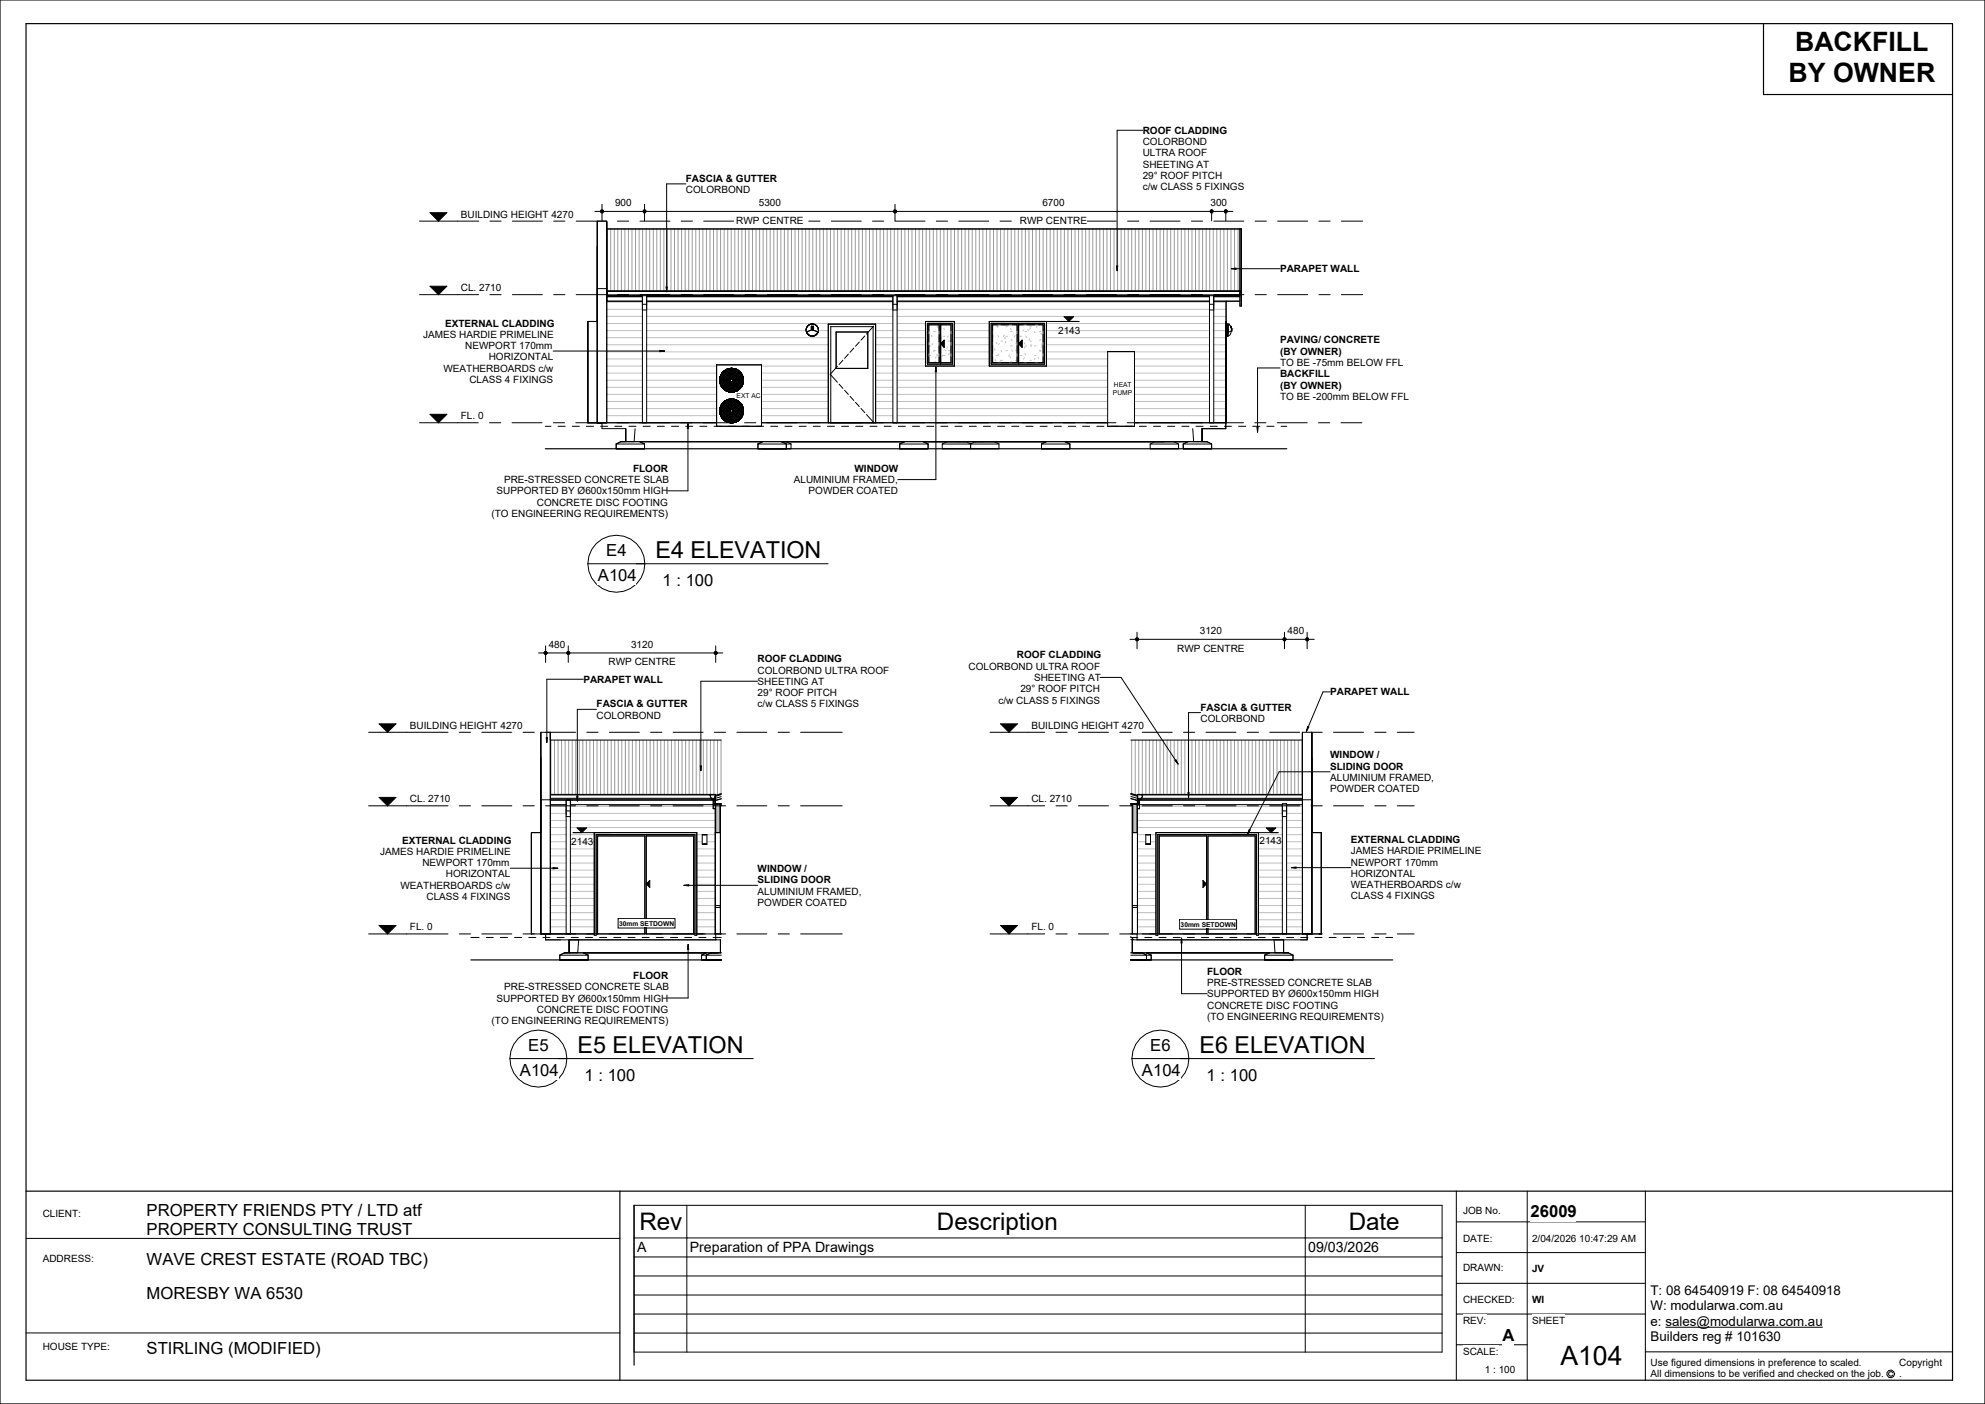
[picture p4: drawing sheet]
<svg xmlns="http://www.w3.org/2000/svg" width="420mm" height="297mm" viewBox="0 0 420 297" stroke-linecap="round" stroke-linejoin="round" font-family="sans-serif">
<defs><g id="words">
<g font-size="5.6">
<text x="379.8" y="10.9">BACKFILL</text>
<text x="378.4" y="17.3">BY OWNER</text>
<text x="330.2" y="288.8">A104</text>
</g>
<g font-size="5.1">
<text x="135.3" y="260.1">Rev</text>
<text x="198.2" y="260.1">Description</text>
<text x="285.4" y="260.1">Date</text>
</g>
<g font-size="4.9">
<text x="138.7" y="118.1">E4 ELEVATION</text>
<text x="122.2" y="222.8">E5 ELEVATION</text>
<text x="253.8" y="222.8">E6 ELEVATION</text>
</g>
<g font-size="3.5">
<text x="128.3" y="117.6">E4</text>
<text x="126.5" y="122.9">A104</text>
<text x="140.2" y="123.9">1 : 100</text>
<text x="110" y="227.6">A104</text>
<text x="111.8" y="222.3">E5</text>
<text x="241.6" y="227.6">A104</text>
<text x="243.4" y="222.3">E6</text>
<text x="123.7" y="228.6">1 : 100</text>
<text x="255.3" y="228.6">1 : 100</text>
<text x="31" y="257.3">PROPERTY FRIENDS PTY / LTD atf</text>
<text x="323.8" y="257.5">26009</text>
<text x="31" y="261.3">PROPERTY CONSULTING TRUST</text>
<text x="31" y="267.6">WAVE CREST ESTATE (ROAD TBC)</text>
<text x="31" y="274.8">MORESBY WA 6530</text>
<text x="31" y="286.5">STIRLING (MODIFIED)</text>
<text x="317.9" y="283.8">A</text>
</g>
<g font-size="3">
<text x="134.8" y="264.8">A</text>
<text x="146" y="264.8">Preparation of PPA Drawings</text>
<text x="276.8" y="264.8">09/03/2026</text>
</g>
<g font-size="2.8">
<text x="349.2" y="274">T: 08 64540919 F: 08 64540918</text>
<text x="349.2" y="277.2">W: modularwa.com.au</text>
<text x="349.2" y="280.5">e:</text>
<text x="352.4" y="280.5">sales@modularwa.com.au</text>
<text x="349.2" y="283.7">Builders reg # 101630</text>
</g>
<g font-size="2.1">
<text x="241.8" y="28.3">ROOF CLADDING</text>
<text x="241.8" y="30.7">COLORBOND</text>
<text x="241.8" y="33.1">ULTRA ROOF</text>
<text x="241.8" y="35.5">SHEETING AT</text>
<text x="145.1" y="38.5">FASCIA &amp; GUTTER</text>
<text x="145.1" y="40.9">COLORBOND</text>
<text x="241.8" y="37.8">29° ROOF PITCH</text>
<text x="241.8" y="40.2">c/w CLASS 5 FIXINGS</text>
<text x="97.5" y="46">BUILDING HEIGHT 4270</text>
<text x="130.1" y="43.6">900</text>
<text x="155.8" y="47.3">RWP CENTRE</text>
<text x="160.6" y="43.6">5300</text>
<text x="215.8" y="47.3">RWP CENTRE</text>
<text x="220.6" y="43.6">6700</text>
<text x="256.1" y="43.6">300</text>
<text x="270.8" y="57.6">PARAPET WALL</text>
<text x="97.5" y="61.6">CL. 2710</text>
<text x="89.5" y="71.4">JAMES HARDIE PRIMELINE</text>
<text x="94.2" y="69.1">EXTERNAL CLADDING</text>
<text x="223.9" y="70.6">2143</text>
<text x="98.5" y="73.8">NEWPORT 170mm</text>
<text x="103.4" y="76.2">HORIZONTAL</text>
<text x="270.8" y="72.5">PAVING/ CONCRETE</text>
<text x="270.8" y="75">(BY OWNER)</text>
<text x="270.8" y="77.4">TO BE -75mm BELOW FFL</text>
<text x="93.8" y="78.6">WEATHERBOARDS c/w</text>
<text x="99.3" y="81">CLASS 4 FIXINGS</text>
<text x="270.8" y="79.8">BACKFILL</text>
<text x="270.8" y="82.3">(BY OWNER)</text>
<text x="97.5" y="88.7">FL. 0</text>
<text x="270.8" y="84.7">TO BE -200mm BELOW FFL</text>
<text x="134" y="99.8">FLOOR</text>
<text x="180.8" y="99.8">WINDOW</text>
<text x="105.1" y="104.6">SUPPORTED BY Ø600x150mm HIGH</text>
<text x="106.6" y="102.2">PRE-STRESSED CONCRETE SLAB</text>
<text x="113.6" y="107">CONCRETE DISC FOOTING</text>
<text x="168" y="102.2">ALUMINIUM FRAMED,</text>
<text x="171.1" y="104.6">POWDER COATED</text>
<text x="104" y="109.4">(TO ENGINEERING REQUIREMENTS)</text>
<text x="116.1" y="137">480</text>
<text x="133.5" y="137">3120</text>
<text x="249.1" y="137.9">RWP CENTRE</text>
<text x="253.9" y="134.1">3120</text>
<text x="272.4" y="134.1">480</text>
<text x="128.8" y="140.7">RWP CENTRE</text>
<text x="160.3" y="140.1">ROOF CLADDING</text>
<text x="160.3" y="142.5">COLORBOND ULTRA ROOF</text>
<text x="204.9" y="141.7">COLORBOND ULTRA ROOF</text>
<text x="215.2" y="139.3">ROOF CLADDING</text>
<text x="123.4" y="144.4">PARAPET WALL</text>
<text x="126.2" y="149.6">FASCIA &amp; GUTTER</text>
<text x="160.3" y="144.9">SHEETING AT</text>
<text x="160.3" y="147.3">29° ROOF PITCH</text>
<text x="160.3" y="149.6">c/w CLASS 5 FIXINGS</text>
<text x="211.3" y="148.8">c/w CLASS 5 FIXINGS</text>
<text x="215.9" y="146.4">29° ROOF PITCH</text>
<text x="218.8" y="144.1">SHEETING AT</text>
<text x="281.4" y="147.1">PARAPET WALL</text>
<text x="86.7" y="154.1">BUILDING HEIGHT 4270</text>
<text x="126.2" y="152">COLORBOND</text>
<text x="218.2" y="154.1">BUILDING HEIGHT 4270</text>
<text x="254" y="150.3">FASCIA &amp; GUTTER</text>
<text x="254" y="152.7">COLORBOND</text>
<text x="281.4" y="160.4">WINDOW /</text>
<text x="281.4" y="162.9">SLIDING DOOR</text>
<text x="281.4" y="165.2">ALUMINIUM FRAMED,</text>
<text x="281.4" y="167.6">POWDER COATED</text>
<text x="86.7" y="169.7">CL. 2710</text>
<text x="218.2" y="169.7">CL. 2710</text>
<text x="85.1" y="178.5">EXTERNAL CLADDING</text>
<text x="120.9" y="178.7">2143</text>
<text x="266.5" y="178.5">2143</text>
<text x="285.8" y="178.3">EXTERNAL CLADDING</text>
<text x="80.4" y="180.8">JAMES HARDIE PRIMELINE</text>
<text x="89.4" y="183.2">NEWPORT 170mm</text>
<text x="94.3" y="185.6">HORIZONTAL</text>
<text x="160.3" y="184.4">WINDOW /</text>
<text x="285.8" y="180.7">JAMES HARDIE PRIMELINE</text>
<text x="285.8" y="183.1">NEWPORT 170mm</text>
<text x="285.8" y="185.5">HORIZONTAL</text>
<text x="84.7" y="188">WEATHERBOARDS c/w</text>
<text x="90.2" y="190.4">CLASS 4 FIXINGS</text>
<text x="160.3" y="186.9">SLIDING DOOR</text>
<text x="160.3" y="189.3">ALUMINIUM FRAMED,</text>
<text x="160.3" y="191.6">POWDER COATED</text>
<text x="285.8" y="187.9">WEATHERBOARDS c/w</text>
<text x="285.8" y="190.3">CLASS 4 FIXINGS</text>
<text x="86.7" y="196.8">FL. 0</text>
<text x="218.2" y="196.8">FL. 0</text>
<text x="106.7" y="209.5">PRE-STRESSED CONCRETE SLAB</text>
<text x="134" y="207.1">FLOOR</text>
<text x="255.4" y="206.2">FLOOR</text>
<text x="255.4" y="208.6">PRE-STRESSED CONCRETE SLAB</text>
<text x="105.1" y="211.9">SUPPORTED BY Ø600x150mm HIGH</text>
<text x="113.6" y="214.3">CONCRETE DISC FOOTING</text>
<text x="255.4" y="211">SUPPORTED BY Ø600x150mm HIGH</text>
<text x="255.4" y="213.3">CONCRETE DISC FOOTING</text>
<text x="255.4" y="215.7">(TO ENGINEERING REQUIREMENTS)</text>
<text x="104" y="216.6">(TO ENGINEERING REQUIREMENTS)</text>
<text x="9" y="257.4">CLIENT:</text>
<text x="309.6" y="256.8">JOB No.</text>
<text x="309.6" y="262.7">DATE:</text>
<text x="324.2" y="262.6">2/04/2026 10:47:29 AM</text>
<text x="9" y="267">ADDRESS:</text>
<text x="309.6" y="269">DRAWN:</text>
<text x="324.2" y="269.1">JV</text>
<text x="309.6" y="275.7">CHECKED:</text>
<text x="324.2" y="275.6">WI</text>
<text x="309.6" y="280.1">REV:</text>
<text x="324.2" y="280.1">SHEET</text>
<text x="9" y="285.6">HOUSE TYPE:</text>
<text x="309.6" y="286.6">SCALE:</text>
<text x="314.2" y="290.5">1 : 100</text>
<text x="349.2" y="288.9">Use figured dimensions in preference to scaled.</text>
<text x="349.2" y="291.3">All dimensions to be verified and checked on the job.</text>
<text x="401.9" y="288.9">Copyright</text>
<text x="401.9" y="291.3">.</text>
</g>
<g font-size="1.4">
<text x="235.5" y="83.5">PUMP</text>
<text x="235.7" y="81.9">HEAT</text>
<text x="155.9" y="84.1">EXT AC</text>
<text x="131" y="195.8">30mm SETDOWN</text>
<text x="249.8" y="196">30mm SETDOWN</text>
</g>
</g></defs>
<path d="M199 72.7l.8-.7v1.5z" fill="#000"/>
<g fill="#fff">
<path d="M199 68.7h2.2v8h-2.2v-4l.8 .8v-1.5l-.8 .7z"/>
<path d="M196.5 68.7h2.2v8h-2.2z"/>
</g>
<path d="M215.5 72.7l.8-.7v1.5z" fill="#000"/>
<g fill="#fff">
<path d="M215.5 68.7h5.2v8h-5.2v-4l.8 .8v-1.5l-.8 .7z"/>
<path d="M210 68.7h5.2v8h-5.2z"/>
</g>
<g fill="none" stroke="#9b9b9b" stroke-width=".21">
<path d="M128.5 48.4v13.1M129.2 48.4v13.1M130 48.4v13.1M130.7 48.4v13.1M131.5 48.4v13.1M132.2 48.4v13.1M133 48.4v13.1M133.7 48.4v13.1M134.5 48.4v13.1M135.2 48.4v13.1M136 48.4v13.1M136.7 48.4v13.1"/>
<path d="M137.5 48.4v13.1M138.2 48.4v13.1M139 48.4v13.1M139.7 48.4v13.1M140.5 48.4v13.1M141.2 48.4v13.1M142 48.4v13.1M142.7 48.4v13.1M143.5 48.4v13.1M144.2 48.4v13.1M145 48.4v13.1M145.7 48.4v13.1"/>
<path d="M146.5 48.4v13.1M147.2 48.4v13.1M148 48.4v13.1M148.7 48.4v13.1M149.5 48.4v13.1M150.2 48.4v13.1M151 48.4v13.1M151.7 48.4v13.1M152.5 48.4v13.1M153.2 48.4v13.1M154 48.4v13.1M154.7 48.4v13.1"/>
<path d="M155.5 48.4v13.1M156.2 48.4v13.1M157 48.4v13.1M157.7 48.4v13.1M158.5 48.4v13.1M159.2 48.4v13.1M160 48.4v13.1M160.7 48.4v13.1M161.5 48.4v13.1M162.2 48.4v13.1M163 48.4v13.1M163.7 48.4v13.1"/>
<path d="M164.5 48.4v13.1M165.2 48.4v13.1M166 48.4v13.1M166.7 48.4v13.1M167.5 48.4v13.1M168.2 48.4v13.1M169 48.4v13.1M169.7 48.4v13.1M170.5 48.4v13.1M171.2 48.4v13.1M172 48.4v13.1M172.7 48.4v13.1"/>
<path d="M173.5 48.4v13.1M174.2 48.4v13.1M175 48.4v13.1M175.7 48.4v13.1M176.5 48.4v13.1M177.2 48.4v13.1M178 48.4v13.1M178.7 48.4v13.1M179.5 48.4v13.1M180.2 48.4v13.1M181 48.4v13.1M181.7 48.4v13.1"/>
<path d="M182.5 48.4v13.1M183.2 48.4v13.1M184 48.4v13.1M184.7 48.4v13.1M185.5 48.4v13.1M186.2 48.4v13.1M187 48.4v13.1M187.7 48.4v13.1M188.5 48.4v13.1M189.2 48.4v13.1M190 48.4v13.1M190.7 48.4v13.1"/>
<path d="M191.5 48.4v13.1M192.2 48.4v13.1M193 48.4v13.1M193.7 48.4v13.1M194.5 48.4v13.1M195.2 48.4v13.1M196 48.4v13.1M196.7 48.4v13.1M197.5 48.4v13.1M198.2 48.4v13.1M199 48.4v13.1M199.7 48.4v13.1"/>
<path d="M200.5 48.4v13.1M201.2 48.4v13.1M202 48.4v13.1M202.7 48.4v13.1M203.5 48.4v13.1M204.2 48.4v13.1M205 48.4v13.1M205.7 48.4v13.1M206.5 48.4v13.1M207.2 48.4v13.1M208 48.4v13.1M208.7 48.4v13.1"/>
<path d="M209.5 48.4v13.1M210.2 48.4v13.1M211 48.4v13.1M211.7 48.4v13.1M212.5 48.4v13.1M213.2 48.4v13.1M214 48.4v13.1M214.7 48.4v13.1M215.5 48.4v13.1M216.2 48.4v13.1M217 48.4v13.1M217.7 48.4v13.1"/>
<path d="M218.5 48.4v13.1M219.2 48.4v13.1M220 48.4v13.1M220.7 48.4v13.1M221.5 48.4v13.1M222.2 48.4v13.1M223 48.4v13.1M223.7 48.4v13.1M224.5 48.4v13.1M225.2 48.4v13.1M226 48.4v13.1M226.7 48.4v13.1"/>
<path d="M227.5 48.4v13.1M228.2 48.4v13.1M229 48.4v13.1M229.7 48.4v13.1M230.5 48.4v13.1M231.2 48.4v13.1M232 48.4v13.1M232.7 48.4v13.1M233.5 48.4v13.1M234.2 48.4v13.1M235 48.4v13.1M235.7 48.4v13.1"/>
<path d="M236.5 48.4v13.1M237.2 48.4v13.1M238 48.4v13.1M238.7 48.4v13.1M239.5 48.4v13.1M240.2 48.4v13.1M241 48.4v13.1M241.7 48.4v13.1M242.5 48.4v13.1M243.2 48.4v13.1M244 48.4v13.1M244.7 48.4v13.1"/>
<path d="M245.5 48.4v13.1M246.2 48.4v13.1M247 48.4v13.1M247.7 48.4v13.1M248.5 48.4v13.1M249.2 48.4v13.1M250 48.4v13.1M250.7 48.4v13.1M251.5 48.4v13.1M252.2 48.4v13.1M253 48.4v13.1M253.7 48.4v13.1"/>
<path d="M254.5 48.4v13.1M255.2 48.4v13.1M256 48.4v13.1M256.7 48.4v13.1M257.5 48.4v13.1M258.2 48.4v13.1M259 48.4v13.1M259.7 48.4v13.1M260.5 48.4v13.1M261.2 48.4v13.1M262 48.4v13.1"/>
</g>
<g fill="none" stroke="#000" stroke-width=".21">
<path d="M128.4 48.4h134.3v16.4h-.3v-2.5M128.4 48.4h134.3M262.4 48.4v13.8M126.4 68h-2v21.4h27.2M126.4 61.1h2M128.4 61.7v.7M128.4 61.7v.6M128.4 63.7h7.5M128.4 62.8h7.5M128.4 62.6h134M128.4 61.7h134M128.4 61.5h134"/>
<path d="M135.9 64.4h.9M135.9 62.6v26.8M135.9 65.6h.9M136.8 62.6v26.8M136.8 63.7h52.1M136.8 62.8h52.1M152.4 79.7l-.1 .5zM152.5 79.7l-.1 .7M152.8 79.7l-.1 .4M153.1 79.2l-.2 .4M153.1 78.7l1.5 1.5-1.5-1.5M153.1 78.7h.1"/>
<path d="M153.1 78.8a2.27 2.27 0 0 0-.7 1.6M153.1 78.7a2.32 2.32 0 0 1 2.5-.5 2.36 2.36 0 0 0-3 1.4l.5-.9M153.4 78.9l-.3 .3M153.4 78.4l-.6 .5-.4 .8M153.5 78.3l.4-.2zM153.6 79.5l-.3 .6M153.7 79l-.5 .5-.2 .6M153.8 78.6l-.3 .2M153.9 78.1l.6-.1zM153.9 79.2l-.2 .2M154 78.8l-.3 .2M154 79.1a1.45 1.45 0 0 1 1.8 .3"/>
<path d="M154.2 79.8l-.3 .6M154.3 78.4l-.4 .1M154.4 79.6l-.2 .1M154.5 79.6h.6M154.6 79.3l-.8 .4-.2 .7M154.6 78.7l-.5 .1M154.6 79.9l-.4 .5M154.6 79.9l.6 .1 .2 .4M154.6 79.2a1.19 1.19 0 0 1 1.4 1.2M154.8 78a2.27 2.27 0 0 0-1.7 .7M154.8 78h.1M154.8 78a2.27 2.27 0 0 1 1.7 .7"/>
<path d="M154.8 78v2.1M154.9 78.3l-.5 .1M154.9 78.3l.5 .1M154.9 78.6h-.3M154.9 79.9a.59 .59 0 0 0-.7 .5M155 79.9l.4 .5M155.1 78h-.6M155.1 78.7l.4 .1M155.2 79.6l.1 .1M155.2 78l.5 .1M155.4 78.4l.4 .2M155.4 79.8l.3 .6"/>
<path d="M155.5 78.8l.4 .2M155.7 78.2l.4 .2M155.8 78.6l.4 .3M155.9 79l.2 .3M156 79.5l.1 .2M156 78.3l-.3-.2 .3 .2M156 78.3a2.48 2.48 0 0 0-3.7 2.1M156 78.3l.5 .3M156.1 78.3l.4 .3M156.1 79.8l.2 .3M156.2 79.3l.4 .8M156.2 78.9l.3 .3"/>
<path d="M156.5 78.7l-.3-.2 .5 .4 .3 .7-.5-.9M156.5 78.8a2.27 2.27 0 0 1 .7 1.6M156.5 78.7l-1.5 1.5 1.5-1.5M156.5 78.7h.1M156.5 78.6a2.41 2.41 0 0 1 .8 1.8M156.5 79.3l.2 .4M156.8 79.7l.1 .4M157.1 79.7l.1 .7M170.6 69.8v.4M170.6 69.8a1.3 1.3 0 0 1 1.3-1.3 1.3 1.3 0 0 1 1.3 1.3M170.6 70.1v.1M170.6 69.5v.3"/>
<path d="M170.6 70.2l.6 .7M170.6 70.2a1.29 1.29 0 0 0 1.3 .9 1.29 1.29 0 0 0 1.2-.9M170.7 70.2h-.1M170.7 70.2a1.19 1.19 0 0 0 1.2 .8 1.19 1.19 0 0 0 1.1-.8M170.8 69.2l-.2 .2M170.8 70.2h-.1M171 68.9l-.2 .1M171.2 68.7l-.1 .1 .1-.1M171.6 68.6h-.2M171.7 69.8l-.9 .4M171.7 69.8h.4M171.7 69.8l-1.1 .4"/>
<path d="M171.7 69.2h.4M171.7 69.7v.1M171.7 69v.1M171.7 69.3v.5M171.8 68.5h.2M171.8 68.6h.1M171.9 68.6h.1M172.1 69h-.4M172.1 69.1h-.4M172.1 69.2h-.4M172.1 69.2h.1M172.1 69.3h-.4"/>
<path d="M172.1 69.4h-.4M172.1 69.5h-.4M172.1 69.6h-.4M172.1 69.7h-.4M172.1 69.7v.1M172.1 69.8h-.4M172.1 69v.2M172.1 69.3v.5M172.1 69.8l1 .4M172.1 68.6h.2M172.5 68.7l.1 .1M172.7 68.9l.2 .1"/>
<path d="M173 69.2l.1 .2M173.1 70.2h.1M173.1 70.2a1.29 1.29 0 0 1-1.9 .8M173.1 69.5l.1 .3M173.1 70.1v.1M173.2 69.8l-.1 .4M175.3 68.6h.1M175.3 68.6v20.8M175.3 68.6h10M175.8 69.1h.1M175.8 69.1v20.3M175.8 69.1h8.9"/>
<path d="M176.9 70.2h6.7v7.7h-6.7zM177.2 77.5l-1.5 1.7 1.5 1.7M178.3 76.2l-.8 .9M179.5 74.9l-.8 .9M180.7 73.6l-.8 .9M181.8 72.4l-.8 .8M183 71.1l-.8 .9M184.7 69.1l.1 20.3M184.8 69.1h-.1M184.9 69l-1.6 1.7M185.3 68.6h.1M185.3 68.6v20.8"/>
<path d="M188.9 64.4h.9M188.9 65.6h.9M188.9 62.6v26.8M189.8 62.6v26.8M189.8 63.7h66.1M189.8 62.8h66.1M195.8 68h6.1v9.4h-6.1zM196.2 68.4h5.3v8.6h-5.3zM196.5 68.7h2.2v8h-2.2zM199 72.7l.8-.7v1.5zM199 68.7h2.2v8h-2.2M199 68.4v8.6"/>
<path d="M209.3 68h12.1v9.4h-12.1zM209.7 68.4h11.3v8.6h-11.3zM210 68.7h5.2v8h-5.2zM215.5 72.7l.8-.7v1.5zM215.5 68.7h5.2v8h-5.2M215.5 68.4v8.6M234.4 74.4h5.6M234.4 74.4v15.8M234.4 74.4h.1M240 74.4v15.8M255.9 64.4h.9M255.9 65.6h.9"/>
<path d="M255.9 62.6v26.8M256.8 62.6v26.8M256.8 63.7h5.6M256.8 62.8h5.6M259.4 63.7v25.7h-19.4M259.6 68.7v-.2v1.3M259.6 69.8v1.3v-.1M259.6 68.7h-.2v2.3h.2M259.6 69.8v.7M259.6 70.8v.2M259.6 68.7v.3M259.6 69.2v.6"/>
<path d="M259.6 68.5h.3M259.6 71.1h.3M259.6 70.6v.2M259.7 69.8v.4M259.7 68.6h.1M259.7 70v.2M259.7 70.2h.1M259.7 68.5v1.3zM259.7 69.8v1.3v-.9M259.9 69.8v.4M259.9 69.2v.6M259.9 69v.2"/>
<path d="M259.9 68.8v.1M259.9 68.7l.3 .1 .3 .8M259.9 68.5v.1M259.9 70.2v.9M259.9 68.5v.6M259.9 68.9h.1M259.9 69.5v.3M259.9 70.1v.1M259.9 70.4v.1M260 68.6h.1M260.1 68.6h.1M260.4 69h.1"/>
<path d="M260.5 69h.1M260.5 69.1h.1M260.5 69.1v.1M260.5 69.2v.1M260.5 69.2h.1M260.5 69.3h.1M260.6 69.4h.1M260.6 69.3h.1M260.6 69.5h.1M260.6 69.5v.1M260.6 69.6v.1M260.6 69.6h.1"/>
<path d="M260.6 69.7v.1M260.6 69.7h.1M260.6 69.8h.1M260.6 69.8v.1a1.12 1.12 0 0 1-.7 1.1M260.6 69.8l-.2 .3-.5 .1M262.4 61.7v.5M262.4 61.7v.7h-134M262.4 62.5h.3M115.4 90.2h1.2M118.1 90.2h1.5M121.1 90.2h1.5M124.1 90.2h1.5"/>
<path d="M126.4 89.4v-42.6h2v42.6M127.1 90.2h1.5M127.4 89.4v1.3h5v2.7h122v-2.7h5v-1.3M130.1 90.2h1.5M130.4 93.9h6M130.4 94.9h6M130.4 93.9v1M131.4 93.4h4l1 .5M131.4 93.4h.9M131.4 93.4l-1 .5M133.1 90.2h1.5M134.4 90.7l-.2 2.7"/>
<path d="M136.1 90.2h1.5M136.4 93.9v1M139.1 90.2h1.5M142.1 90.2h1.5M145.1 90.2h1.5M148.1 90.2h1.5M151.1 90.2h10.5M151.6 90.2v-13h9.5v13M152.3 80.4a2.41 2.41 0 0 0 .8 1.8M152.3 80.4a2.51 2.51 0 0 1 2.5-2.5 2.51 2.51 0 0 1 2.5 2.5M152.3 80.4a2.51 2.51 0 0 0 2.5 2.5 2.51 2.51 0 0 0 2.5-2.5M152.3 86.9a2.41 2.41 0 0 0 .8 1.8"/>
<path d="M152.3 86.9a2.51 2.51 0 0 1 2.5-2.5 2.51 2.51 0 0 1 2.5 2.5M152.3 86.9a2.51 2.51 0 0 0 2.5 2.5 2.51 2.51 0 0 0 2.5-2.5M152.3 80.4a2.49 2.49 0 0 1 2.5-2.5 2.49 2.49 0 0 1 2.5 2.5M152.3 80.4a2.49 2.49 0 0 0 2.5 2.5 2.49 2.49 0 0 0 2.5-2.5M152.3 86.9a2.49 2.49 0 0 1 2.5-2.5 2.49 2.49 0 0 1 2.5 2.5M152.3 86.9a2.49 2.49 0 0 0 2.5 2.5 2.49 2.49 0 0 0 2.5-2.5M152.3 80.2v.2M152.3 86.7v.2M152.4 80.4l.1 .8M152.4 80.4a2.41 2.41 0 0 1 2.4-2.4 2.41 2.41 0 0 1 2.4 2.4M152.4 80.4a2.41 2.41 0 0 0 2.4 2.4 2.41 2.41 0 0 0 2.4-2.4M152.4 86.9a2.41 2.41 0 0 1 2.4-2.4 2.41 2.41 0 0 1 2.4 2.4"/>
<path d="M152.4 86.9a2.41 2.41 0 0 0 2.4 2.4 2.41 2.41 0 0 0 2.4-2.4M152.4 86.9v.2M152.4 80.4h2.1M152.4 80.4h.1M152.4 86.9h.1M152.4 86.9h2.1M152.4 86.2l-.1 .5M152.4 80.4a2.39 2.39 0 0 1 2.4-2.4 2.39 2.39 0 0 1 2.4 2.4M152.4 80.4a2.39 2.39 0 0 0 2.4 2.4 2.39 2.39 0 0 0 2.4-2.4M152.4 86.9a2.39 2.39 0 0 1 2.4-2.4 2.39 2.39 0 0 1 2.4 2.4M152.4 86.9a2.39 2.39 0 0 0 2.4 2.4 2.39 2.39 0 0 0 2.4-2.4M152.4 80.4a2.27 2.27 0 0 0 .7 1.7"/>
<path d="M152.4 86.9a2.27 2.27 0 0 0 .7 1.7M152.4 87.2l.1 .5M152.5 86.2l-.1 .7M152.7 80.4a2.11 2.11 0 0 1 2.1-2.1 2.11 2.11 0 0 1 2.1 2.1M152.7 80.4a2.11 2.11 0 0 0 2.1 2.1 2.11 2.11 0 0 0 2.1-2.1M152.7 86.9a2.11 2.11 0 0 1 2.1-2.1 2.11 2.11 0 0 1 2.1 2.1M152.7 86.9a2.11 2.11 0 0 0 2.1 2.1 2.11 2.11 0 0 0 2.1-2.1M152.7 80.4v.2M152.7 86.9v.2M152.7 80.4a2.09 2.09 0 0 1 2.1-2.1 2.09 2.09 0 0 1 2.1 2.1M152.7 80.4a2.09 2.09 0 0 0 2.1 2.1 2.09 2.09 0 0 0 2.1-2.1M152.7 86.9a2.09 2.09 0 0 1 2.1-2.1 2.09 2.09 0 0 1 2.1 2.1"/>
<path d="M152.7 86.9a2.09 2.09 0 0 0 2.1 2.1 2.09 2.09 0 0 0 2.1-2.1M152.7 80.2v.2M152.7 86.7v.2M152.7 80.8l.1 .3M152.7 87.3l.1 .3M152.8 81.2l.2 .4M152.8 87.7l.2 .4M152.8 86.2l-.1 .4M153 80.4a1.81 1.81 0 0 1 1.8-1.8 1.81 1.81 0 0 1 1.8 1.8M153 80.4a1.81 1.81 0 0 0 1.8 1.8 1.81 1.81 0 0 0 1.8-1.8M153 86.9a1.81 1.81 0 0 1 1.8-1.8 1.81 1.81 0 0 1 1.8 1.8M153 86.9a1.81 1.81 0 0 0 1.8 1.8 1.81 1.81 0 0 0 1.8-1.8"/>
<path d="M153 80.4v.2M153 86.9v.2M153 80.4a1.79 1.79 0 0 1 1.8-1.8 1.79 1.79 0 0 1 1.8 1.8M153 80.4a1.79 1.79 0 0 0 1.8 1.8 1.79 1.79 0 0 0 1.8-1.8M153 86.9a1.79 1.79 0 0 1 1.8-1.8 1.79 1.79 0 0 1 1.8 1.8M153 86.9a1.79 1.79 0 0 0 1.8 1.8 1.79 1.79 0 0 0 1.8-1.8M153 80.2v.2M153 86.7v.2M153 80.7l.2 .5M153 87.2l.2 .5M153.1 81.6l.3 .4M153.1 88.1l.3 .4"/>
<path d="M153.1 85.7l-.2 .4M153.1 88.6l1.5-1.5-1.5 1.5 .3 .3M153.1 82.1l1.5-1.5-1.5 1.5M153.1 82.1h.1M153.1 88.6l.2 .2M153.1 82.1l-.5-.8 .3 .6 .5 .5M153.1 88.6l-.5-.8 .3 .6 .5 .5M153.1 82.2l.4 .4M153.1 88.7l.4 .4M153.1 85.2l1.5 1.5zM153.1 85.2h.1M153.1 82.1l.3 .3"/>
<path d="M153.1 85.2a2.32 2.32 0 0 1 2.5-.5 2.36 2.36 0 0 0-3 1.4l.5-.8a2.27 2.27 0 0 0-.7 1.6M153.1 82.3l.4 .3M153.1 88.8l.4 .3M153.1 82.1a2.27 2.27 0 0 0 1.7 .7M153.2 81.2l.2 .4M153.2 87.7l.2 .4M153.3 80.4a1.51 1.51 0 0 1 1.5-1.5 1.51 1.51 0 0 1 1.5 1.5M153.3 80.4a1.51 1.51 0 0 0 1.5 1.5 1.51 1.51 0 0 0 1.5-1.5M153.3 86.9a1.51 1.51 0 0 1 1.5-1.5 1.51 1.51 0 0 1 1.5 1.5M153.3 86.9a1.51 1.51 0 0 0 1.5 1.5 1.51 1.51 0 0 0 1.5-1.5M153.3 80.4v.2M153.3 86.9v.2"/>
<path d="M153.3 88.8l.1 .1M153.3 88.8l-.2-.2a2.27 2.27 0 0 0 1.7 .7M153.3 88.8l.5 .3 1 .2M153.3 80.4a1.49 1.49 0 0 1 1.5-1.5 1.49 1.49 0 0 1 1.5 1.5M153.3 80.4a1.49 1.49 0 0 0 1.5 1.5 1.49 1.49 0 0 0 1.5-1.5M153.3 86.9a1.49 1.49 0 0 1 1.5-1.5 1.49 1.49 0 0 1 1.5 1.5M153.3 86.9a1.49 1.49 0 0 0 1.5 1.5 1.49 1.49 0 0 0 1.5-1.5M153.3 80.2v.2M153.3 86.7v.2M153.3 80.7l.1 .4M153.3 87.2l.1 .4M153.4 85.4l-.3 .3"/>
<path d="M153.4 82l.4 .3M153.4 88.5l.4 .3M153.4 84.9l-.6 .5-.4 .8M153.4 81.6l.3 .2M153.4 88.1l.3 .2M153.5 82.4l.4 .3M153.5 88.9l.4 .3M153.5 84.8l.4-.2zM153.5 81.2l.1 .2M153.5 87.6l.1 .3M153.6 89.1l.3 .1M153.6 89.1l.2 .1"/>
<path d="M153.6 80.4a1.21 1.21 0 0 1 1.2-1.2 1.21 1.21 0 0 1 1.2 1.2M153.6 80.4a1.21 1.21 0 0 0 1.2 1.2 1.21 1.21 0 0 0 1.2-1.2M153.6 80.4a1.19 1.19 0 0 0 1.4 1.2M153.6 86.9a1.21 1.21 0 0 1 1.2-1.2 1.21 1.21 0 0 1 1.2 1.2M153.6 86.9a1.21 1.21 0 0 0 1.2 1.2 1.21 1.21 0 0 0 1.2-1.2M153.6 86.9a1.19 1.19 0 0 0 1.4 1.2M153.6 80.4a1.19 1.19 0 0 1 1.2-1.2 1.19 1.19 0 0 1 1.2 1.2M153.6 80.4a1.19 1.19 0 0 0 1.2 1.2 1.19 1.19 0 0 0 1.2-1.2M153.6 86.9a1.19 1.19 0 0 1 1.2-1.2 1.19 1.19 0 0 1 1.2 1.2M153.6 86.9a1.19 1.19 0 0 0 1.2 1.2 1.19 1.19 0 0 0 1.2-1.2M153.6 86l-.3 .6M153.7 85.5l-.5 .5-.2 .6"/>
<path d="M153.7 81.9l.8 .3M153.7 88.4l.8 .3M153.7 81.5l.9 .4 .7-.1M153.7 88l.9 .4 .7-.1M153.8 85.1l-.3 .2M153.8 82.3l.4 .1M153.8 88.8l.4 .1M153.9 82.7l-.3-.1 .2 .1M153.9 80.4a.91 .91 0 0 1 .9-.9 .91 .91 0 0 1 .9 .9M153.9 80.4a.91 .91 0 0 0 .9 .9 .91 .91 0 0 0 .9-.9M153.9 80.4l.3 .7M153.9 86.9a.91 .91 0 0 1 .9-.9 .91 .91 0 0 1 .9 .9"/>
<path d="M153.9 86.9a.91 .91 0 0 0 .9 .9 .91 .91 0 0 0 .9-.9M153.9 86.9l.3 .7M153.9 80.4a.89 .89 0 0 1 .9-.9 .89 .89 0 0 1 .9 .9M153.9 80.4a.89 .89 0 0 0 .9 .9 .89 .89 0 0 0 .9-.9M153.9 86.9a.89 .89 0 0 1 .9-.9 .89 .89 0 0 1 .9 .9M153.9 86.9a.89 .89 0 0 0 .9 .9 .89 .89 0 0 0 .9-.9M153.9 84.6l.6-.1zM153.9 82.8l.5 .1M153.9 89.3l.5 .1M153.9 85.7l-.2 .2M154 85.3l-.3 .2M154 85.6a1.45 1.45 0 0 1 1.8 .3"/>
<path d="M154.2 86.3l-.3 .6M154.2 80.4a.61 .61 0 0 1 .6-.6 .61 .61 0 0 1 .6 .6M154.2 80.4a.61 .61 0 0 0 .6 .6 .61 .61 0 0 0 .6-.6M154.2 80.4l.4 .6M154.2 86.9a.61 .61 0 0 1 .6-.6 .61 .61 0 0 1 .6 .6M154.2 86.9a.61 .61 0 0 0 .6 .6 .61 .61 0 0 0 .6-.6M154.2 86.9l.4 .6M154.2 80.4a.59 .59 0 0 1 .6-.6 .59 .59 0 0 1 .6 .6M154.2 80.4a.59 .59 0 0 0 .6 .6 .59 .59 0 0 0 .6-.6M154.2 80.4l.2 .5 .3 .1M154.2 86.9a.59 .59 0 0 1 .6-.6 .59 .59 0 0 1 .6 .6M154.2 86.9a.59 .59 0 0 0 .6 .6 .59 .59 0 0 0 .6-.6"/>
<path d="M154.2 86.9l.2 .5 .3 .1M154.2 82.4l.5 .1M154.2 88.9l.5 .1M154.2 81.1l.2 .1M154.2 87.6l.2 .1M154.3 84.9l-.4 .1M154.4 86.1l-.2 .1M154.5 80.4l.2-.3h.2l.2 .3M154.5 80.4l.2 .3h.2l.2-.3M154.5 80.4l.2 .3 .3-.1 .1-.2M154.5 80.4l.2-.3 .3 .1 .1 .2M154.5 86.9l.2-.3h.2l.2 .3"/>
<path d="M154.5 86.9l.2 .3h.2l.2-.3M154.5 86.9l.2 .3 .3-.1 .1-.2M154.5 86.9l.2-.3 .3 .1 .1 .2M154.5 86.9h-2.1M154.5 80.4l.2-.3 .4 .3M154.5 80.4l.4 .3 .2-.3M154.5 80.4l.2-.2 .4 .2M154.5 80.4l.2 .3 .4-.3M154.5 86.9l.2-.3 .4 .3M154.5 86.9l.4 .3 .2-.3M154.5 86.9l.2-.2 .4 .2M154.5 86.9l.2 .3 .4-.3"/>
<path d="M154.5 81.3h.6M154.5 87.8h.6M154.5 86.1h.6M154.5 82.9h.6zM154.5 89.4h.6zM154.6 85.8l-.8 .4-.2 .7M154.6 85.2l-.5 .1M154.6 86.4l-.4 .5M154.6 86.4l.6 .1 .2 .4M154.6 85.7a1.19 1.19 0 0 1 1.4 1.2M154.8 84.5a2.27 2.27 0 0 0-1.7 .7M154.8 80.7v2.1"/>
<path d="M154.8 87.2v2.1M154.8 80.7h.1M154.8 82.8h.1M154.8 80.1h.1M154.8 87.2h.1M154.8 89.3h.1M154.8 86.6h.1M154.8 84.5h.1M154.8 84.5a2.27 2.27 0 0 1 1.7 .7M154.8 84.5v2.1M154.9 84.8l-.5 .1M154.9 84.8l.9 .3"/>
<path d="M154.9 85.1h-.3M154.9 86.4a.59 .59 0 0 0-.7 .5M155 82.2h-.3M155 88.7h-.3M155 81h-.2M155 87.5h-.2M155 86.4l.4 .5M155.1 84.4h-.6h.6M155.1 80.4h2.1M155.1 86.9h2.1M155.1 85.2l.4 .1M155.2 86.1l.1 .1"/>
<path d="M155.2 84.5l.5 .1M155.2 82.5h-.5M155.2 89h-.5M155.3 81.1l-.1 .1M155.3 87.6l-.1 .1M155.4 80.4a.59 .59 0 0 1-.7 .6M155.4 86.9a.59 .59 0 0 1-.7 .6M155.4 80.4l-.4 .6M155.4 86.9l-.4 .6M155.4 86.3l.3 .6M155.5 82.1l-.5 .1M155.5 88.6l-.5 .1"/>
<path d="M155.5 85.3l.4 .2M155.6 81.7l-.3 .1M155.6 88.2l-.3 .1M155.7 82.8l-.6 .1M155.7 89.3l-.6 .1M155.7 84.7l.4 .2M155.7 80.4l-.3 .7M155.7 86.9l-.3 .7M155.7 82.3l-.4 .2M155.7 88.8l-.4 .2M155.8 85.1l.4 .3M155.8 81.5l-.1 .2"/>
<path d="M155.8 88l-.1 .2M155.9 81.9l-.4 .2M155.9 88.4l-.4 .2M155.9 85.5l.2 .3M156 86l.1 .2M156 80.4l-.2 .7-.8 .5M156 86.9l-.2 .7-.8 .5M156 84.8l-.3-.2 .3 .2M156 84.8a2.48 2.48 0 0 0-3.7 2.1M156 84.8l.5 .3M156.1 84.8l.4 .3M156.1 82.5l-.4 .2"/>
<path d="M156.1 89l-.4 .2M156.1 82l-.3 .3M156.1 88.5l-.3 .3M156.1 86.3l.2 .3M156.2 85.8l.2 .3M156.2 85.4l.3 .3M156.3 80.7l-.3 .7M156.3 87.2l-.3 .7M156.3 80.2v.2M156.3 86.7v.2M156.3 88.8l-.5 .3-1 .2M156.3 80.4v.2"/>
<path d="M156.3 86.9v.2M156.4 86.2l.2 .4M156.5 82.1a2.27 2.27 0 0 1-1.7 .7M156.5 88.6a2.27 2.27 0 0 1-1.7 .7M156.5 81.7l-.3 .3M156.5 88.2l-.3 .3M156.5 85.2l-.3-.2 .5 .4 .3 .7-.5-.9M156.5 85.3a2.27 2.27 0 0 1 .7 1.6M156.5 85.2l-1.5 1.5zM156.5 85.2h.1M156.5 82.1l.5-.8a2.36 2.36 0 0 1-3.1 1.4 2.32 2.32 0 0 0 2.6-.6M156.5 88.6l.5-.8a2.36 2.36 0 0 1-3.1 1.4"/>
<path d="M156.5 85.1a2.41 2.41 0 0 1 .8 1.8M156.5 88.6l-1.5-1.5 1.5 1.5a2.32 2.32 0 0 1-2.6 .6M156.5 88.6a2.34 2.34 0 0 1-2.6 .6M156.5 82.1h.1M156.5 82.1l-1.5-1.5 1.5 1.5M156.5 85.8l.2 .4M156.6 80.7l-.2 .6-.5 .5M156.6 87.2l-.2 .6-.5 .5M156.6 80.2v.2M156.6 86.7v.2M156.6 80.4v.2M156.6 86.9v.2"/>
<path d="M156.7 81.2l-.2 .4M156.7 87.7l-.2 .4M156.8 86.2l.1 .4M156.9 80.8l-.2 .4M156.9 87.3l-.2 .4M156.9 80.2v.2M156.9 86.7v.2M156.9 80.4v.2M156.9 86.9v.2M157.1 86.2l.1 .7M157.2 81.2l-.4 .8-.6 .5 .6-.5zM157.2 87.7l-.4 .8-.6 .5 .6-.5z"/>
<path d="M157.2 87.2l-.1 .5M157.2 80.4a2.27 2.27 0 0 1-.7 1.7M157.2 86.9a2.27 2.27 0 0 1-.7 1.7M157.2 81.1l.1-.4-.1 .5M157.2 87.6l.1-.4-.1 .5M157.2 80.4l-.1 .8M157.2 86.9v.2M157.3 80.4a2.48 2.48 0 0 1-3.8 2.2M157.3 86.9a2.48 2.48 0 0 1-3.8 2.2M157.3 80.4v.3M157.3 86.9v.3M160.4 93.9h6"/>
<path d="M160.4 93.9v1h6v-1M161.1 89.4h73.3M163.1 90.2h1.5M165.4 93.4h-4l-1 .5M165.4 93.4h1l1 .5M165.4 93.4l1 .5M166.1 90.2h1.5M166.4 93.9h1M167.4 93.9v1h-6M169.1 90.2h1.5M172.1 90.2h1.5M175.1 90.2h1.5"/>
<path d="M175.3 89.4h.1M175.8 89.4h.1M175.8 89.4h9M177.5 81.3l.8 .9M178.1 90.2h1.5M178.7 82.5l.8 .9M179.9 83.8l.8 .9M181 85.1l.8 .9M181.1 90.2h1.5M182.2 86.4l.8 .9M183.3 87.7l1.6 1.7M184.1 90.2h1.5"/>
<path d="M185.3 89.4h.1M187.1 90.2h1.5M190.1 90.2h1.5M190.4 93.9l1-.5h4l1 .5M190.4 93.9h6M190.4 94.9h6M190.4 93.9v1M193.1 90.2h1.5M196.1 90.2h1.5M196.4 93.9v1M199.1 90.2h1.5M199.4 93.9l1-.5h4l1 .5"/>
<path d="M199.4 93.9h6M199.4 93.9v1h6M202.1 90.2h1.5M205.1 90.2h1.5M205.4 93.9l1-.5h4l1 .5M205.4 93.9h6M205.4 93.9v1M208.1 90.2h1.5M211.1 90.2h1.5M211.4 93.9v1h-6M214.1 90.2h1.5M217.1 90.2h1.5"/>
<path d="M220.1 90.2h1.5M220.4 93.9l1-.5h4l1 .5M220.4 93.9h6M220.4 93.9v1h6v-1M223.1 90.2h1.5M226.1 90.2h1.5M229.1 90.2h1.5M232.1 90.2h1.5M234.4 90.2h5.6M234.4 90.2h.1M235.1 90.2h1.5M238.1 90.2h1.5"/>
<path d="M241.1 90.2h1.5M243.4 93.9l1-.5h4l1 .5M243.4 93.9h6M243.4 93.9v1h6v-1M244.1 90.2h1.5M247.1 90.2h1.5M250.1 90.2h1.5M250.4 94.9h6M250.4 93.9h6M250.4 93.9v1M252.4 90.7l.2 2.7M253.1 90.2h1.5"/>
<path d="M254.5 93.4h.9M255.4 93.4h-4l-1 .5M255.4 93.4l1 .5M256.1 90.2h1.5M256.4 93.9v1M259.1 90.2h1.5M262.1 90.2h1.5M265.1 90.2h1.5M268.1 90.2h1.5M271.1 90.2h1.2"/>
</g>
<g fill="none" stroke="#c0c0c0" stroke-width=".21">
<path d="M128.4 63.9h7.5M128.4 65.4h7.5M128.4 66.9h7.5M128.4 68.4h7.5M128.4 69.9h7.5M128.4 71.4h7.5M128.4 72.9h7.5M128.4 74.4h7.5M128.4 75.9h7.5M128.4 77.4h7.5M128.4 78.9h7.5M136.8 63.9h52.1"/>
<path d="M136.8 65.4h52.1M136.8 66.9h52.1M136.8 68.4h52.1M136.8 69.9h33.8M136.8 71.4h38.5M136.8 72.9h38.5M136.8 74.4h38.5M136.8 75.9h38.5M136.8 77.4h14.8M136.8 78.9h14.8M161.1 77.4h14.2M161.1 78.9h14.2"/>
<path d="M173.2 69.9h2.1M185.3 72.9h3.6M185.3 74.4h3.6M185.3 75.9h3.6M185.3 77.4h3.6M185.3 78.9h3.6M185.3 71.4h3.6M185.3 69.9h3.6M189.8 63.9h66.1M189.8 65.4h66.1M189.8 66.9h66.1M189.8 68.4h6"/>
<path d="M189.8 69.9h6M189.8 71.4h6M189.8 72.9h6M189.8 74.4h6M189.8 75.9h6M189.8 77.4h6M189.8 78.9h44.6M196.6 75.2h.3M196.6 73.2h.3M196.6 69.9l-.1 .2M197 71l.2 .2M197.3 72.7l-.1 .3"/>
<path d="M197.6 74.2h.3M197.6 70.1h.3M197.7 74.1l-.1 .3M197.8 76.4l.2 .3M198.1 75.5l-.2 .3M198.2 75l.2 .3M198.3 69.1l.2 .2M198.4 71.3l.2 .3M198.5 68.7l-.2 .2M198.6 73.6l.1 .3M198.6 72.2h.1M198.6 69.1h.1"/>
<path d="M198.7 70.3h.1M199.2 71.4l-.1 .3M199.5 75.1l-.2 .3M199.6 71.1h.3M199.6 75.2h.3M199.7 69.4l.1 .3M199.9 74l.2 .3M200.5 73.3l-.2 .3M200.6 72.2h.4M200.6 74.2h.4M200.6 71.1l-.1 .3M200.9 74.7l-.2 .3"/>
<path d="M201.2 72.1h.1M201.9 68.4h7.4M201.9 69.9h7.4M201.9 71.4h7.4M201.9 72.9h7.4M201.9 74.4h7.4M201.9 75.9h7.4M201.9 77.4h7.4M210 71.1h.1M210 74.2h.1M210.1 73l-.1 .1M210.3 76.7h.1"/>
<path d="M210.4 73.8l.2 .3M210.5 76.1l.2 .2M210.8 75.2h.3M210.8 69.1h.3M210.8 72.4l.1 .3M211 68.7l.2 .3M211.1 71l.2 .3M211.2 69l-.1 .3M211.3 74.9l-.1 .3M211.5 72.6l-.2 .3M211.7 76.3l-.2 .3M211.8 72.2h.3"/>
<path d="M211.8 76.2h.3M211.8 74.2l.2 .3M212.5 70.9l-.2 .3M212.5 71.4l.2 .3M212.6 68.7l-.2 .2M212.8 71.1h.3M212.8 74.2h.3M212.8 69.1h.3M212.8 72.3l-.1 .2M213.6 75l-.2 .3M213.7 75.4l.2 .3M213.8 69.5l.2 .3"/>
<path d="M213.8 70.1h.4M213.8 73.2h.4M213.9 71.8l.2 .2M214 76.4l-.2 .3M214.1 74l.1 .3M214.7 71l-.1 .3M214.8 74.2h.4M214.8 76.2h.4M215.1 72.4l-.2 .3M215.2 69.9h.1M215.5 74.5l.1 .2M215.9 71.1h.3"/>
<path d="M215.9 75.2h.3M216.6 69.7l-.1 .3M216.7 72.5l.2 .3M216.7 75.7l-.1 .3M216.8 74.8l.2 .3M216.9 70.1h.3M216.9 73.2h.3M216.9 73.4l-.2 .3M217.1 71.1l.1 .3M217.4 69.7l.2 .3M217.9 72.2h.3M217.9 69.1h.3"/>
<path d="M217.9 76.2h.3M217.9 71.6l-.2 .3M218 69.4l-.1 .3M218.1 72.9l.2 .3M218.3 73l-.2 .3M218.8 70.1l.2 .3M218.9 75.2h.3M218.9 73.2h.3M219 75.8l-.2 .3M219.4 69l-.2 .3M219.6 75.5l.2 .3M219.9 74.2h.4"/>
<path d="M219.9 70.1h.4M220 74.1l.1 .3M220.2 71.8l-.2 .3M220.2 70.5l.2 .3M220.4 72.7l.1 .3M220.5 73.2l-.1 .3M221.4 68.4h34.5M221.4 69.9h34.5M221.4 71.4h34.5M221.4 72.9h34.5M221.4 74.4h13M221.4 75.9h13"/>
<path d="M221.4 77.4h13M240 74.4h15.9M240 75.9h15.9M240 77.4h15.9M240 78.9h15.9M256.8 63.9h2.6M256.8 65.4h2.6M256.8 66.9h2.6M256.8 68.4h2.6M256.8 69.9h2.6M256.8 71.4h2.6M256.8 72.9h2.6"/>
<path d="M256.8 74.4h2.6M256.8 75.9h2.6M256.8 77.4h2.6M256.8 78.9h2.6M128.4 80.4h7.5M128.4 81.9h7.5M128.4 83.4h7.5M128.4 84.9h7.5M128.4 86.4h7.5M128.4 87.9h7.5M136.8 80.4h14.8M136.8 81.9h14.8"/>
<path d="M136.8 83.4h14.8M136.8 84.9h14.8M136.8 86.4h14.8M136.8 87.9h14.8M161.1 80.4h14.2M161.1 81.9h14.2M161.1 83.4h14.2M161.1 84.9h14.2M161.1 86.4h14.2M161.1 87.9h14.2M185.3 80.4h3.6M185.3 81.9h3.6"/>
<path d="M185.3 83.4h3.6M185.3 84.9h3.6M185.3 86.4h3.6M185.3 87.9h3.6M189.8 80.4h44.6M189.8 81.9h44.6M189.8 83.4h44.6M189.8 84.9h44.6M189.8 86.4h44.6M189.8 87.9h44.6M240 80.4h15.9M240 81.9h15.9"/>
<path d="M240 83.4h15.9M240 84.9h15.9M240 86.4h15.9M240 87.9h15.9M256.8 80.4h2.6M256.8 81.9h2.6M256.8 83.4h2.6M256.8 84.9h2.6M256.8 86.4h2.6M256.8 87.9h2.6"/>
</g>
<path d="M115.4 94.9h156.9" fill="none" stroke="#000" stroke-width=".25"/>
<g fill="#fff">
<path d="M151.4 197.6h1.2v.7h-1.2z"/>
<path d="M151.3 168.9l1.3-.4v.4l-1.3 .4z"/>
<path d="M116.4 156.6h36.2v11.3l-1.2 .3v-.2h-35z"/>
</g>
<path d="M151.4 170.1h.9v6h-.9z" fill="#c0c0c0"/>
<g fill="#fff">
<path d="M151.3 170.1l.1 6z"/>
<path d="M116.4 170.2v27.4h3.4v-27.4zM120.7 170.2v27.4h5v-21.5h21.7v21.5h3.9v-26.5h-.4v-.9zM148.6 176.6h1v2h-1z"/>
</g>
<path d="M136.7 187l.8-.8v1.5z" fill="#000"/>
<g fill="none" stroke="#000" stroke-width=".21">
<path d="M114.4 155.1v42.5M116.4 156.6h36.2M114.4 176.1h-2v21.5h13.3M114.4 169.2h2M116.4 168h35v.2M116.4 170.2h3.4M116.4 168.9h34.9M116.4 168.2h35M119.8 169.3v28.3M119.8 171.5h.9M119.8 172.7h.9M120.7 169.3v28.3"/>
<path d="M120.7 170.2h30.2M125.7 176.1h21.7v21.8h-.4v-21.4h-20.9v21.4h-.4zM136.7 176.8h10v20.8M136.7 176.5v21.1M148.6 176.6h.5M148.6 178.6h.5M148.6 176.6v2M149.1 176.6h.5v2h-.5M149.1 176.6h.5M149.1 178.6h.5M150.3 168.1l.3 .8M150.3 168.2h.1"/>
<path d="M150.3 168.2l.1-.1h-.2l.1 .5 .3 .3M150.6 168.9h.1M150.6 168.9v.2h.7M150.9 169.3v1.8h.4M151.1 170.2h.3l-.1-.2h.1v6.1M151.3 170l1.3 .1M151.3 170.1h.1M151.3 168.5h.1M151.3 168.4v.7h-34.9M151.3 176.1h1.1M151.3 169.3h-.2v1h.3M151.4 168.2v.1"/>
<path d="M151.4 169.3v.8M152.3 170.1v6M152.4 170.1v27.5M152.6 170.4h-.2l.2 .1M152.6 168.9l-1.3 .4h-34.9M152.6 167.9l-1.3 .4v29.3M152.6 168.1l-1.3 .4M152.6 168.5l-1.3 .4M152.6 169l-1.2 .4M152.6 167.9l-1.2 .3M99.6 198.3h1.8M102.9 198.3h1.5"/>
<path d="M105.9 198.3h1.5M108.9 198.3h1.5M111.9 198.3h1.5M114.4 197.6v-42.7h2v42.7M114.9 198.3h1.5M115.4 197.6v1.2h37v2.8h.2h-2.2l-1 .5M117.9 198.3h1.5M120.4 198.8v2.8h31.4M120.9 198.3h1.5M122.4 198.8l-.2 2.8M123.9 198.3h1.5M126.1 197.6h20.9"/>
<path d="M126.4 197.6v-20.8h10v20.8M126.9 198.3h1.5M129.9 198.3h1.5M132.9 198.3h1.5M135.9 198.3h1.5M136.7 187l.8-.8v1.5zM138.9 198.3h1.5M141.9 198.3h1.5M144.9 198.3h1.5M147.4 197.6h5.2M147.9 198.3h1.5M150.9 198.3h1.7"/>
<path d="M151.4 191.6h1v.4h-1zM151.4 197.6v1.2M151.5 198.8h.1M118.4 202.1h6M118.4 203.1h6M118.4 202.1v1M119.4 201.6h4l1 .5M119.4 201.6h.9M119.4 201.6l-1 .5M124.4 202.1v1M148.4 202.1v1h4.2h-3.2v-1M148.4 202.1h1"/>
<path d="M149.4 202.1h3.2M150.5 201.6h1.7M152.1 201.6h-2.7l-1 .5"/>
</g>
<g fill="none" stroke="#9b9b9b" stroke-width=".21">
<path d="M116.6 156.6v11.4M117.3 156.6v11.4M118.1 156.6v11.4M118.8 156.6v11.4M119.6 156.6v11.4M120.3 156.6v11.4M121.1 156.6v11.4M121.8 156.6v11.4M122.6 156.6v11.4M123.3 156.6v11.4M124.1 156.6v11.4M124.8 156.6v11.4"/>
<path d="M125.6 156.6v11.4M126.3 156.6v11.4M127.1 156.6v11.4M127.8 156.6v11.4M128.6 156.6v11.4M129.3 156.6v11.4M130.1 156.6v11.4M130.8 156.6v11.4M131.6 156.6v11.4M132.3 156.6v11.4M133.1 156.6v11.4M133.8 156.6v11.4"/>
<path d="M134.6 156.6v11.4M135.3 156.6v11.4M136.1 156.6v11.4M136.8 156.6v11.4M137.6 156.6v11.4M138.3 156.6v11.4M139.1 156.6v11.4M139.8 156.6v11.4M140.6 156.6v11.4M141.3 156.6v11.4M142.1 156.6v11.4M142.8 156.6v11.4"/>
<path d="M143.6 156.6v11.4M144.3 156.6v11.4M145.1 156.6v11.4M145.8 156.6v11.4M146.6 156.6v11.4M147.3 156.6v11.4M148.1 156.6v11.4M148.8 156.6v11.4M149.6 156.6v11.4M150.3 156.6v11.4M151.1 156.6v11.4M151.8 156.6v11.5"/>
<path d="M152.6 156.6v11.3"/>
</g>
<g fill="none" stroke="#c0c0c0" stroke-width=".21">
<path d="M116.4 170.6h3.4M116.4 172.1h3.4M116.4 173.6h3.4M116.4 175.1h3.4M116.4 176.6h3.4M116.4 178.1h3.4M116.4 179.6h3.4M120.7 170.6h30.2M120.7 172.1h30.6M120.7 173.6h30.6M120.7 175.1h30.6M120.7 176.6h5"/>
<path d="M120.7 178.1h5M120.7 179.6h5M147.4 176.6h3.9M147.4 178.1h1.2M147.4 179.6h3.9M149.6 178.1h1.7M115.4 197.6h1M116.4 181.1h3.4M116.4 182.6h3.4M116.4 184.1h3.4M116.4 185.6h3.4M116.4 187.1h3.4"/>
<path d="M116.4 188.6h3.4M116.4 190.1h3.4M116.4 191.6h3.4M116.4 193.1h3.4M116.4 194.6h3.4M116.4 196.1h3.4M120.7 181.1h5M120.7 182.6h5M120.7 184.1h5M120.7 185.6h5M120.7 187.1h5M120.7 188.6h5"/>
<path d="M120.7 190.1h5M120.7 191.6h5M120.7 193.1h5M120.7 194.6h5M120.7 196.1h5M147.4 181.1h3.9M147.4 182.6h3.9M147.4 184.1h3.9M147.4 185.6h3.9M147.4 187.1h3.9M147.4 188.6h3.9M147.4 190.1h3.9"/>
<path d="M147.4 191.6h3.9M147.4 193.1h3.9M147.4 194.6h3.9M147.4 196.1h3.9"/>
</g>
<path d="M99.6 203.1h53" fill="none" stroke="#000" stroke-width=".25"/>
<g fill="#fff">
<path d="M239.3 197.6h1.3v.7h-1.3z"/>
<path d="M239.3 168.5l1.4 .4v.4l-1.4-.4z"/>
<path d="M241.1 170.2v.9h-.4v26.5h3.9v-21.5h21.7v21.5h5v-27.4zM272.2 170.2v27.4h3.4v-27.4zM242.5 176.6h.9v2h-1z"/>
</g>
<path d="M254.5 186.2l.8 .8-.8 .7z" fill="#000"/>
<path d="M239.7 170.1h.9v6h-.9z" fill="#c0c0c0"/>
<g fill="#fff">
<path d="M240.6 170.1l.1 6z"/>
<path d="M239.3 156.6h36.3v11.4h-34.9v.2l-1.4-.3z"/>
</g>
<g fill="none" stroke="#000" stroke-width=".21">
<path d="M88.8 89.4h8M91 87.6h3.6l-1.8 1.8zM239.3 156.6h36.3M277.6 155.1v42.5M239.3 170.4h.3l-.3 .1M239.3 168.9l1.4 .4h34.9M239.3 167.9l1.4 .4M239.3 168.1l1.4 .4M239.3 168.5l1.4 .4M239.3 169l1.4 .3M239.3 167.9l1.4 .3M239.6 170.1v27.5"/>
<path d="M239.6 176.1h1.1M239.7 170.1v6M240.6 170.1h.1M240.7 168.2v.3M240.7 168.2v.1M240.7 169.3h.4v1.8h-.4M240.7 168.3v29.3M240.7 168.5h.1M240.7 168.2h34.9M240.7 168.4v.7h34.9M240.7 168.9h.8M240.7 170l-1.4 .1"/>
<path d="M240.9 170.2h-.3l.2-.2h-.2v6.1M240.9 169.3v1h-.3M241.1 170.2h30.2M241.4 168.9v.2h-.7M241.4 168.9h.1M241.5 168.9h34.1M241.7 168.1v.1M241.7 168.2l-.1-.1h.2l-.1 .5-.3 .3M241.7 168.2h.1M241.7 168.1l-.3 .8M242.4 176.6h.5M242.4 178.6h.5"/>
<path d="M242.4 176.6v2M242.5 176.6h.4M242.5 178.6h.4M242.9 176.6h.5M242.9 178.6h.5M243.4 176.6v2M244.6 176.1h21.7v21.8h-.4v-21.4h-20.9v21.4h-.4zM255.3 176.8h-10v20.8M255.3 176.5v21.1M271.3 171.5h.9M271.3 172.7h.9M272.2 170.2h3.4"/>
<path d="M275.6 168h-34.9v.2M275.6 169.2h2M277.6 176.1h2v21.5h-13.3M239.3 197.6h5.3M239.3 198.3h1.4M239.3 198.2l.5 .6h-.5M239.3 198.2h.1M239.6 191.6h1v.4h-1zM240.6 197.6v1.2M242.2 198.3h1.5M245 197.6h20.9M245.2 198.3h1.5"/>
<path d="M248.2 198.3h1.5M251.2 198.3h1.5M254.2 198.3h1.5M254.5 186.2l.8 .8-.8 .7zM255.6 197.6v-20.8h10v20.8M257.2 198.3h1.5M260.2 198.3h1.5M263.2 198.3h1.5M266.2 198.3h1.5M269.2 198.3h1.5M269.6 198.8l.2 2.8M271.3 197.6v-27.5h.9v27.5"/>
<path d="M271.6 198.8v2.8h-31.8M272.2 198.3h1.5M275.2 198.3h1.5M275.6 197.6v-42.7h2v42.7M276.6 197.6v1.2h-37v2.8h-.3h2.3M278.2 198.3h1.5M281.2 198.3h1.5M284.2 198.3h1.5M287.2 198.3h1.5M290.2 198.3h1.5M293.2 198.3h1.5M239.3 203.1h3.3"/>
<path d="M239.3 202.1h3.3M239.8 201.6h2.8l1 .5M239.8 201.6h1.8M241.6 201.6l1 .5M242.6 202.1h1M242.6 202.1v1M243.6 202.1v1h-4.3M267.6 203.1h6M267.6 202.1h6M267.6 202.1v1M271.7 201.6h.9M272.6 201.6h-4l-1 .5"/>
<path d="M272.6 201.6l1 .5M273.6 202.1v1"/>
</g>
<path d="M240.5 168.8l-.4 .3" fill="none" stroke="#fff" stroke-width=".21"/>
<g fill="none" stroke="#c0c0c0" stroke-width=".21">
<path d="M240.7 172.1h30.6M240.7 173.6h30.6M240.7 175.1h30.6M240.7 176.6h3.9M240.7 178.1h1.7M240.7 179.6h3.9M241.1 170.6h30.2M243.4 178.1h1.2M266.3 176.6h5M266.3 178.1h5M266.3 179.6h5M272.2 170.6h3.4"/>
<path d="M272.2 172.1h3.4M272.2 173.6h3.4M272.2 175.1h3.4M272.2 176.6h3.4M272.2 178.1h3.4M272.2 179.6h3.4M240.7 181.1h3.9M240.7 182.6h3.9M240.7 184.1h3.9M240.7 185.6h3.9M240.7 187.1h3.9M240.7 188.6h3.9"/>
<path d="M240.7 190.1h3.9M240.7 191.6h3.9M240.7 193.1h3.9M240.7 194.6h3.9M240.7 196.1h3.9M266.3 181.1h5M266.3 182.6h5M266.3 184.1h5M266.3 185.6h5M266.3 187.1h5M266.3 188.6h5M266.3 190.1h5"/>
<path d="M266.3 191.6h5M266.3 193.1h5M266.3 194.6h5M266.3 196.1h5M272.2 181.1h3.4M272.2 182.6h3.4M272.2 184.1h3.4M272.2 185.6h3.4M272.2 187.1h3.4M272.2 188.6h3.4M272.2 190.1h3.4M272.2 191.6h3.4"/>
<path d="M272.2 193.1h3.4M272.2 194.6h3.4M272.2 196.1h3.4"/>
</g>
<g fill="none" stroke="#9b9b9b" stroke-width=".21">
<path d="M239.5 156.6v11.3M240.2 156.6v11.5M241 156.6v11.4M241.7 156.6v11.4M242.5 156.6v11.4M243.2 156.6v11.4M244 156.6v11.4M244.7 156.6v11.4M245.4 156.6v11.4M246.2 156.6v11.4M246.9 156.6v11.4M247.7 156.6v11.4"/>
<path d="M248.4 156.6v11.4M249.2 156.6v11.4M249.9 156.6v11.4M250.7 156.6v11.4M251.4 156.6v11.4M252.2 156.6v11.4M252.9 156.6v11.4M253.7 156.6v11.4M254.4 156.6v11.4M255.2 156.6v11.4M255.9 156.6v11.4M256.7 156.6v11.4"/>
<path d="M257.4 156.6v11.4M258.2 156.6v11.4M258.9 156.6v11.4M259.7 156.6v11.4M260.4 156.6v11.4M261.2 156.6v11.4M261.9 156.6v11.4M262.7 156.6v11.4M263.4 156.6v11.4M264.2 156.6v11.4M264.9 156.6v11.4M265.7 156.6v11.4"/>
<path d="M266.4 156.6v11.4M267.2 156.6v11.4M267.9 156.6v11.4M268.7 156.6v11.4M269.4 156.6v11.4M270.2 156.6v11.4M270.9 156.6v11.4M271.7 156.6v11.4M272.4 156.6v11.4M273.2 156.6v11.4M273.9 156.6v11.4M274.7 156.6v11.4"/>
<path d="M275.4 156.6v11.4"/>
</g>
<path d="M373.1 5v15h40M239.3 203.1h55.4" fill="none" stroke="#000" stroke-width=".25"/>
<path d="M91 87.6h3.6l-1.8 1.8z" fill="#000"/>
<path d="M97.5 86.8h4.9v2.3h-4.9z" fill="#fff"/>
<g fill="none" stroke="#000" stroke-width=".21">
<path d="M88.8 62.3h8M91 60.6h3.6l-1.8 1.7zM96.8 89.4h4.4M103.6 89.4h2.4M108.3 89.4h6.4M117.1 89.4h2.3M121.8 89.4h6.4M130.6 89.4h2.3M135.3 89.4h6.4M144.1 89.4h2.3M148.8 89.4h6.4M157.5 89.4h2.4"/>
<path d="M162.3 89.4h6.4M171 89.4h2.4M175.8 89.4h6.3M184.5 89.4h2.4M189.3 89.4h6.3M198 89.4h2.4M202.8 89.4h6.3M211.5 89.4h2.4M216.3 89.4h6.3M225 89.4h2.4M229.8 89.4h6.3M238.5 89.4h2.4"/>
<path d="M243.3 89.4h6.3M252 89.4h2.4M256.8 89.4h6.3M265.5 89.4h2.4M270.2 89.4h6.4M279 89.4h2.4M283.7 89.4h4.5"/>
</g>
<path d="M91 60.6h3.6l-1.8 1.7z" fill="#000"/>
<path d="M97.5 59.7h8.7v2.3h-8.7z" fill="#fff"/>
<g fill="none" stroke="#000" stroke-width=".21">
<path d="M88.8 46.8h8M91 45h3.6l-1.8 1.8zM96.8 62.3h4.5M103.7 62.3h2.3M108.4 62.3h6.4M117.1 62.3h2.4M121.9 62.3h6.4M130.6 62.3h2.4M135.4 62.3h6.4M144.1 62.3h2.4M148.9 62.3h6.3M157.6 62.3h2.4"/>
<path d="M162.4 62.3h6.3M171.1 62.3h2.4M175.9 62.3h6.3M184.6 62.3h2.4M189.4 62.3h6.3M198.1 62.3h2.4M202.9 62.3h6.3M211.6 62.3h2.4M216.4 62.3h6.3M225.1 62.3h2.4M229.9 62.3h6.3M238.6 62.3h2.4"/>
<path d="M243.3 62.3h6.4M252.1 62.3h2.4M256.8 62.3h6.4M265.6 62.3h2.3M270.3 62.3h6.4M279.1 62.3h2.3M283.8 62.3h4.5"/>
</g>
<path d="M91 45h3.6l-1.8 1.8z" fill="#000"/>
<path d="M97.5 44.1h23.9v2.4h-23.9z" fill="#fff"/>
<g fill="none" stroke="#000" stroke-width=".21">
<path d="M96.8 46.8h4.5M103.7 46.8h2.3M108.4 46.8h6.4M117.1 46.8h2.4M121.9 46.8h6.4M125.9 44.7h135M127.4 43.2v3.5M130.6 46.8h2.4M135.4 46.8h6.4M136.4 43.2v3.5M144.1 46.8h2.4M148.9 46.8h6.3"/>
<path d="M157.6 46.8h2.4M162.4 46.8h6.3M171.1 46.8h2.4M175.9 46.8h6.3M184.6 46.8h2.4M189.4 43.2v3.5M189.4 46.8h6.3M198.1 46.8h2.4M202.9 46.8h6.3M211.6 46.8h2.4M216.4 46.8h6.3M225.1 46.8h2.4"/>
<path d="M229.9 46.8h6.3M238.6 46.8h2.4M243.3 46.8h6.4M252.1 46.8h2.4M256.4 43.2v3.5M256.8 46.8h6.4M259.4 43.2v3.5M265.6 46.8h2.3M270.3 46.8h6.4M279.1 46.8h2.3M283.8 46.8h4.5"/>
</g>
<path d="M127.3 44.5h.2l.1 .2-.1 .2h-.2l-.2-.2zM136.3 44.5h.2l.1 .2-.1 .2h-.2l-.2-.2zM189.2 44.5h.3l.1 .2-.1 .2h-.3l-.1-.2zM256.2 44.5h.3l.1 .2-.1 .2h-.3l-.1-.2zM259.2 44.5h.3l.1 .2-.1 .2h-.3l-.1-.2z" fill="#000"/>
<path d="M127.3 44.5h.2l.1 .2-.1 .2h-.2l-.2-.2zM136.3 44.5h.2l.1 .2-.1 .2h-.2l-.2-.2zM189.2 44.5h.3l.1 .2-.1 .2h-.3l-.1-.2zM256.2 44.5h.3l.1 .2-.1 .2h-.3l-.1-.2zM259.2 44.5h.3l.1 .2-.1 .2h-.3l-.1-.2z" fill="none" stroke="#000" stroke-width=".35"/>
<g fill="#fff">
<path d="M130.1 41.7h3.6v2.3h-3.6z"/>
<path d="M155.8 45.4h14.2v2.4h-14.2z"/>
<path d="M160.6 41.7h4.7v2.3h-4.7z"/>
<path d="M215.8 45.4h14.2v2.4h-14.2z"/>
<path d="M220.6 41.7h4.7v2.3h-4.7z"/>
<path d="M256.1 41.7h3.6v2.3h-3.6z"/>
</g>
<path d="M236.2 56.3h.3l-.1 1zM260.5 56.8l1-.1v.3zM139.6 74.1l1 .2-1 .1zM140.9 60.7h.3l-.1 1zM198 77.6l.2 1h-.3zM145.6 89.6l.1 1h-.3zM265.9 90.4h.3l-.1 1z" fill="#000"/>
<g fill="none" stroke="#000" stroke-width=".21">
<path d="M145.1 38.9h-4v22.8M241.8 27.6h-5.4v29.7M236.2 56.3h.3l-.1 1zM260.5 56.8l1-.1v.3zM260.5 56.8h10.3M117 74.3h23.6M139.6 74.1l1 .2-1 .1zM140.9 60.7h.3l-.1 1zM198 77.6l.2 1h-.3zM198 77.6v23.9h-8M270.8 77.8h-4.7v13.6M145.6 89.6l.1 1h-.3z"/>
<path d="M145.6 89.6v14.2h-4.3M265.9 90.4h.3l-.1 1z"/>
</g>
<g fill="#fff">
<path d="M235.7 80.6h3.5v1.6h-3.5z"/>
<path d="M235.5 82.2h3.9v1.6h-3.9z"/>
</g>
<path d="M225.2 67h2l-1 1zM80.2 195.8h3.6l-1.8 1.8z" fill="#000"/>
<path d="M219.3 68h9M225.2 67h2l-1 1zM78 197.6h8M80.2 195.8h3.6l-1.8 1.8z" fill="none" stroke="#000" stroke-width=".21"/>
<path d="M86.7 194.9h4.9v2.4h-4.9z" fill="#fff"/>
<g fill="none" stroke="#000" stroke-width=".21">
<path d="M78 170.5h8M80.2 168.7h3.6l-1.8 1.8zM86 197.6h8.8M97.2 197.6h2.4M101.9 197.6h6.4M110.7 197.6h2.4M115.4 197.6h6.4M124.2 197.6h2.3M128.9 197.6h6.4M137.7 197.6h2.3M142.4 197.6h6.4M151.1 197.6h2.4"/>
<path d="M155.9 197.6h6.4M164.6 197.6h2.4M169.4 197.6h8.8"/>
</g>
<path d="M80.2 168.7h3.6l-1.8 1.8z" fill="#000"/>
<path d="M86.7 167.8h8.7v2.4h-8.7z" fill="#fff"/>
<g fill="none" stroke="#000" stroke-width=".21">
<path d="M78 154.9h8M80.2 153.1h3.6l-1.8 1.8zM86 170.5h8.8M97.2 170.5h2.4M101.9 170.5h6.4M110.7 170.5h2.4M115.4 170.5h6.4M124.2 170.5h2.3M128.9 170.5h6.4M137.7 170.5h2.3M142.4 170.5h6.4M151.1 170.5h2.4"/>
<path d="M155.9 170.5h6.4M164.6 170.5h2.4M169.4 170.5h8.8"/>
</g>
<path d="M80.2 153.1h3.6l-1.8 1.8z" fill="#000"/>
<path d="M86.7 152.2h23.9v2.4h-23.9z" fill="#fff"/>
<g fill="none" stroke="#000" stroke-width=".21">
<path d="M86 154.9h8.8M97.2 154.9h2.4M101.9 154.9h6.4M110.7 154.9h2.4M115.4 154.9h6.4M115.6 156h.2l-.1 1zM123.4 143.7h-7.7v13.3M124.2 154.9h2.3M126.2 150.1h-4v19.3M128.9 154.9h6.4M137.7 154.9h2.3M142.4 154.9h6.4"/>
<path d="M151.1 154.9h2.4M155.9 154.9h6.4M160.3 144.1h-12v18.9M164.6 154.9h2.4M169.4 154.9h8.8M122 168.4h.3l-.1 1zM148.2 162h.2l-.1 1zM108 183.7h10M117 183.5l1 .2-1 .1zM130.8 194.3h12v2h-12zM144.7 187.3l1-.2v.3zM144.7 187.3h15.6"/>
<path d="M145.6 199.8l.1 1h-.2zM145.6 199.8v11.3h-4.3"/>
</g>
<path d="M115.6 156h.2l-.1 1zM122 168.4h.3l-.1 1zM148.2 162h.2l-.1 1zM117 183.5l1 .2-1 .1zM144.7 187.3l1-.2v.3zM145.6 199.8l.1 1h-.2z" fill="#000"/>
<path d="M131 194.5h11.6v1.6h-11.6z" fill="#fff"/>
<path d="M115.3 137.9h.3l.1 .2-.1 .2h-.3l-.1-.2zM120.1 137.9h.3l.1 .2-.1 .2h-.3l-.1-.2zM151.3 137.9h.3l.1 .2-.1 .2h-.3l-.1-.2zM122.1 175.1h2l-1 1z" fill="#000"/>
<path d="M113.9 138.1h39M115.4 136.6v3.5M120.2 136.6v3.5M151.4 136.6v3.5M121.3 176.1h7.8M122.1 175.1h2l-1 1z" fill="none" stroke="#000" stroke-width=".21"/>
<path d="M115.3 137.9h.3l.1 .2-.1 .2h-.3l-.1-.2zM120.1 137.9h.3l.1 .2-.1 .2h-.3l-.1-.2zM151.3 137.9h.3l.1 .2-.1 .2h-.3l-.1-.2z" fill="none" stroke="#000" stroke-width=".35"/>
<g fill="#fff">
<path d="M116.1 135.1h3.6v2.4h-3.6z"/>
<path d="M128.8 138.8h14.2v2.4h-14.2z"/>
<path d="M133.5 135.1h4.8v2.4h-4.8z"/>
</g>
<path d="M209.5 197.6h8M211.7 195.8h3.6l-1.8 1.8z" fill="none" stroke="#000" stroke-width=".21"/>
<path d="M211.7 195.8h3.6l-1.8 1.8z" fill="#000"/>
<path d="M218.2 194.9h4.9v2.4h-4.9z" fill="#fff"/>
<g fill="none" stroke="#000" stroke-width=".21">
<path d="M209.5 170.5h8M211.7 168.7h3.6l-1.8 1.8zM217.5 197.6h3.5M223.4 197.6h2.4M228.2 197.6h6.3M236.9 197.6h2.4M241.7 197.6h6.3M250.4 197.6h2.4M255.2 197.6h6.3M263.9 197.6h2.4M268.7 197.6h6.3M277.4 197.6h2.4"/>
<path d="M282.2 197.6h6.3M290.9 197.6h2.4M295.6 197.6h3.6"/>
</g>
<path d="M211.7 168.7h3.6l-1.8 1.8z" fill="#000"/>
<path d="M218.2 167.8h8.7v2.4h-8.7z" fill="#fff"/>
<g fill="none" stroke="#000" stroke-width=".21">
<path d="M209.5 154.9h8M211.7 153.1h3.6l-1.8 1.8zM217.5 170.5h3.5M223.4 170.5h2.4M228.2 170.5h6.3M236.9 170.5h2.4M241.7 170.5h6.3M250.4 170.5h2.4M255.2 170.5h6.3M263.9 170.5h2.4M268.7 170.5h6.3M277.4 170.5h2.4"/>
<path d="M282.2 170.5h6.3M290.9 170.5h2.4M295.6 170.5h3.6"/>
</g>
<path d="M211.7 153.1h3.6l-1.8 1.8z" fill="#000"/>
<path d="M218.2 152.2h23.9v2.4h-23.9z" fill="#fff"/>
<g fill="none" stroke="#000" stroke-width=".21">
<path d="M217.5 154.9h3.5M223.4 154.9h2.4M228.2 154.9h6.3M232.8 143.3h4.4l12.1 18.3M236.9 154.9h2.4M241.7 154.9h6.3M250.4 154.9h2.4M254 150.7h-2.5v18M255.2 154.9h6.3M263.9 154.9h2.4M268.7 154.9h6.3M276.7 153.7l.2 .1-.5 .9z"/>
<path d="M277.4 154.9h2.4M281.4 146.4h-1.5l-3.5 8.3M282.2 154.9h6.3M290.9 154.9h2.4M295.6 154.9h3.6M248.6 160.9l.2-.2 .5 .9zM251.3 167.7h.3l-.1 1zM264.3 175.5l.2 .1-.5 .8zM281.4 163.3h-10.8l-6.6 13.1M249.6 194.6h12v2h-12zM250 198.5l.1 1h-.2zM250 198.5v11.7h5.4"/>
<path d="M273.2 183.5l1-.1v.3zM273.2 183.5h12.6"/>
</g>
<path d="M276.7 153.7l.2 .1-.5 .9zM248.6 160.9l.2-.2 .5 .9zM251.3 167.7h.3l-.1 1zM264.3 175.5l.2 .1-.5 .8zM250 198.5l.1 1h-.2zM273.2 183.5l1-.1v.3z" fill="#000"/>
<path d="M249.8 194.8h11.6v1.6h-11.6z" fill="#fff"/>
<path d="M240.5 135h.2l.1 .2-.1 .3h-.2l-.2-.3zM271.7 135h.2l.1 .2-.1 .3h-.2l-.2-.3zM276.5 135h.2l.1 .2-.1 .3h-.2l-.2-.3zM267.9 175.1h2l-1 1z" fill="#000"/>
<path d="M239.1 135.2h39M240.6 133.7v3.5M271.8 133.7v3.5M276.6 133.7v3.5M260.6 176.1h9.8M267.9 175.1h2l-1 1z" fill="none" stroke="#000" stroke-width=".21"/>
<path d="M240.5 135h.2l.1 .2-.1 .3h-.2l-.2-.3zM271.7 135h.2l.1 .2-.1 .3h-.2l-.2-.3zM276.5 135h.2l.1 .2-.1 .3h-.2l-.2-.3z" fill="none" stroke="#000" stroke-width=".35"/>
<g fill="#fff">
<path d="M249.1 135.9h14.2v2.4h-14.2z"/>
<path d="M253.9 132.2h4.7v2.4h-4.7z"/>
<path d="M272.4 132.2h3.6v2.4h-3.6z"/>
</g>
<g fill="none" stroke="#000" stroke-width=".21">
<path d="M0 0h420v297h-420zM308.1 258.5h40M308.1 252v40M323.1 252v40M348.1 252v40M5.5 262h125.7M308.1 278h40M308.1 271.5h40M308.1 265h40M5.5 282h125.7M308.1 284.5h15M348.1 286h65"/>
<path d="M400.5 290.4l-.3-.3-.4 .1-.2 .4 .2 .4 .4 .1 .3-.2"/>
<circle cx="400" cy="290.6" r=".82"/>
</g>
<path d="M5.5 5h407.6v287h-407.6zM5.5 252h407.6M131.2 252v40M134.2 255v33.8" fill="none" stroke="#000" stroke-width=".25"/>
<g fill="#fff">
<path d="M349.2 271.4h40.8v3.2h-40.8z"/>
<path d="M349.2 274.6h30v3.3h-30z"/>
<path d="M349.2 277.9h3.2v3.2h-3.2z"/>
<path d="M352.4 277.9h33.7v3.2h-33.7z"/>
<path d="M349.2 281.1h28v3.3h-28z"/>
<path d="M309.6 254.9h7.9v2.4h-7.9z"/>
<path d="M309.6 260.8h6.1v2.4h-6.1z"/>
<path d="M324.2 278.1h6.9v2.4h-6.9z"/>
<path d="M309.6 267h8.6v2.4h-8.6z"/>
<path d="M309.6 273.7h10.8v2.4h-10.8z"/>
<path d="M309.6 278.1h4.9v2.4h-4.9z"/>
<path d="M309.6 284.6h7.4v2.4h-7.4z"/>
<path d="M9 255.5h8.7v2.4h-8.7z"/>
<path d="M9 265.1h11.3v2.4h-11.3z"/>
<path d="M9 283.7h14.7v2.4h-14.7z"/>
<path d="M324.2 260.7h22.2v2.4h-22.2z"/>
<path d="M313.6 288.6h7.1v2.4h-7.1z"/>
<path d="M317.9 280.5h2.4v4.1h-2.4z"/>
<path d="M323.8 254.3h9.6v4.1h-9.6z"/>
<path d="M324.2 267.1h2.5v2.4h-2.5z"/>
<path d="M324.2 273.6h2.5v2.5h-2.5z"/>
</g>
<g fill="none" stroke="#000" stroke-width=".21">
<path d="M124.4 119.3a6 6 0 0 0 6 6 6 6 0 0 0 6-6M124.4 119.3a6 6 0 0 1 6-6.1 6 6 0 0 1 6 6.1M124.4 119.3h12M134.2 255h170.9v31h-170.9zM145.3 255v31M276.2 255v31M134.2 278h170.9M134.2 273.9h170.9M134.2 269.9h170.9M134.2 265.9h170.9M134.2 261.9h170.9M134.2 282h170.9"/>
<path d="M352.4 280.8h33.3"/>
</g>
<g fill="#fff">
<path d="M139.2 120.8h11.6v3.9h-11.6z"/>
<path d="M126.5 119.7h8.1v4h-8.1z"/>
<path d="M128.3 114.5h4.2v3.9h-4.2z"/>
</g>
<path d="M134.7 119.3h40.5M107.9 223.9a6 6 0 0 0 6 6.1 6 6 0 0 0 6-6.1M107.9 223.9a6 6 0 0 1 6-6 6 6 0 0 1 6 6M107.9 223.9h12" fill="none" stroke="#000" stroke-width=".21"/>
<g fill="#fff">
<path d="M122.7 225.4h11.6v4h-11.6z"/>
<path d="M110 224.4h8.1v4h-8.1z"/>
<path d="M111.8 219.1h4.2v4h-4.2z"/>
</g>
<path d="M118.2 223.9h41.2M239.5 223.9a6 6 0 0 0 6 6.1 6 6 0 0 0 6.1-6.1M239.5 223.9a6 6 0 0 1 6-6 6 6 0 0 1 6.1 6M239.5 223.9h12.1" fill="none" stroke="#000" stroke-width=".21"/>
<g fill="#fff">
<path d="M254.3 225.4h11.7v4h-11.7z"/>
<path d="M241.6 224.4h8.1v4h-8.1z"/>
<path d="M243.4 219.1h4.2v4h-4.2z"/>
</g>
<path d="M249.8 223.9h41" fill="none" stroke="#000" stroke-width=".21"/>
<use href="#words"/>
</svg>
